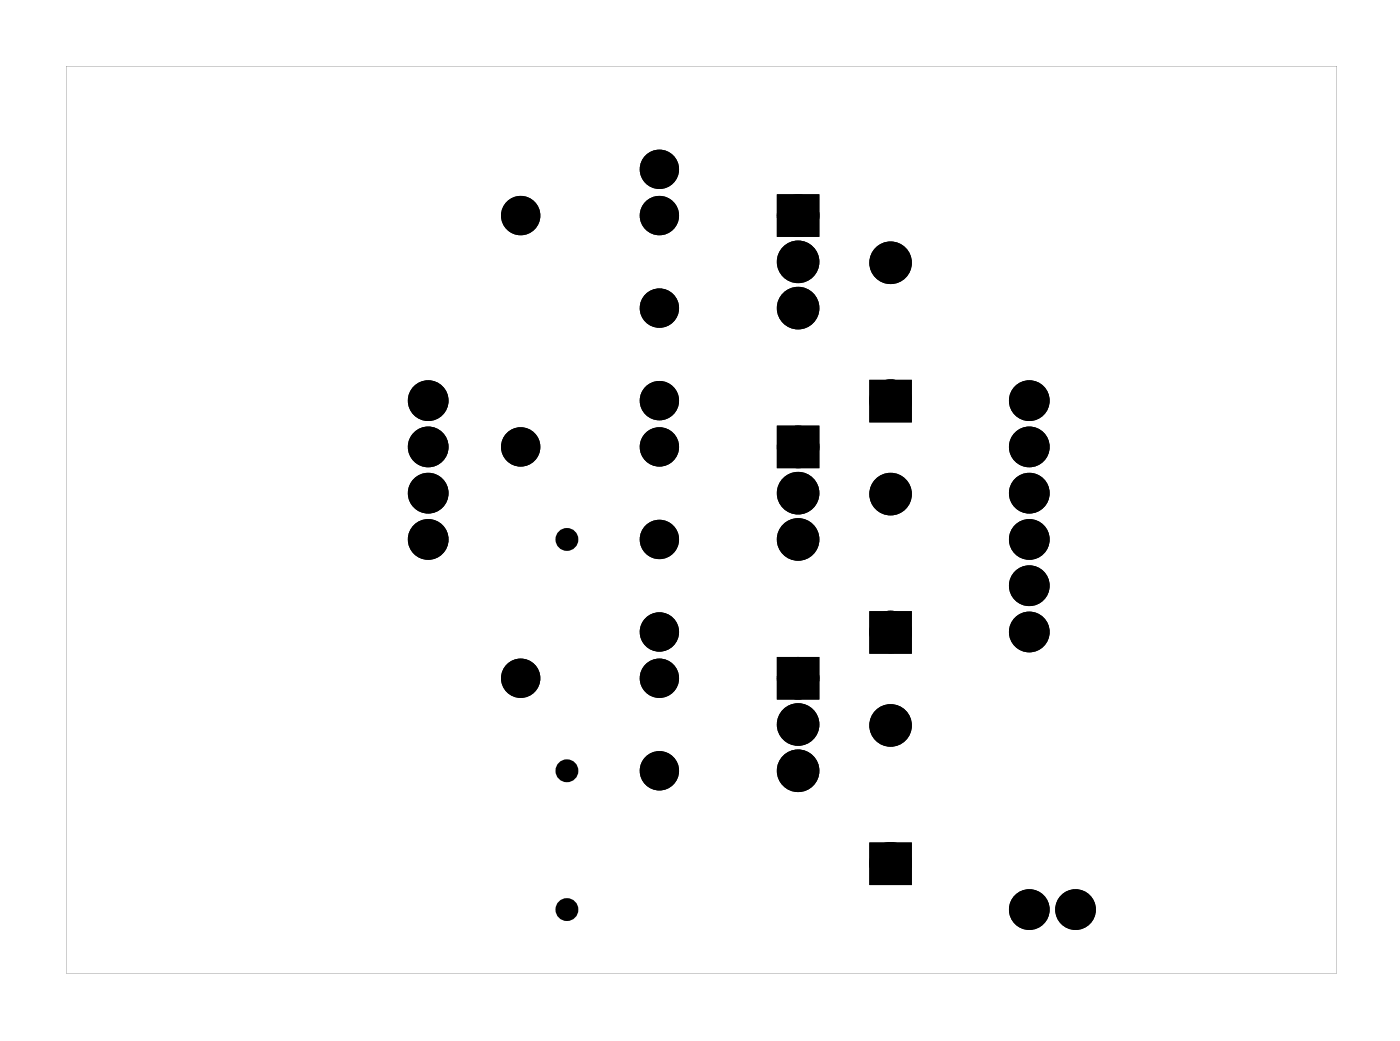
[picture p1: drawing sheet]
<svg xmlns="http://www.w3.org/2000/svg" width="77mm" height="57mm" viewBox="0 0 77 57" stroke-linecap="round" stroke-linejoin="round" font-family="sans-serif">
<g fill="#000">
<path d="M43.1 11h1.5v1.6h-1.5zM43.1 23.7h1.5v1.6h-1.5zM43.1 36.4h1.5v1.6h-1.5zM48.1 21.2h1.6v1.6h-1.6zM48.1 33.9h1.6v1.6h-1.6zM48.1 46.6h1.6v1.6h-1.6z"/>
<path d="M3.6 3.6h69.8v49.8h-69.8zM3.6 3.6v49.8h69.8v-49.8z"/>
</g>
<g fill="none" stroke="#000" stroke-width=".76" stroke-linecap="butt">
<path d="M43.1 11h1.5v1.6h-1.5zM43.1 23.7h1.5v1.6h-1.5zM43.1 36.4h1.5v1.6h-1.5zM48.1 21.2h1.6v1.6h-1.6zM48.1 33.9h1.6v1.6h-1.6zM48.1 46.6h1.6v1.6h-1.6z"/>
<circle cx="28.6" cy="11.8" r=".7"/>
<circle cx="36.2" cy="11.8" r=".7"/>
<circle cx="36.2" cy="16.9" r=".7"/>
<circle cx="36.2" cy="9.3" r=".7"/>
<circle cx="43.8" cy="16.9" r=".79"/>
<circle cx="43.8" cy="14.4" r=".79"/>
<circle cx="43.8" cy="11.8" r=".79"/>
<circle cx="48.9" cy="14.4" r=".79"/>
<circle cx="23.5" cy="27.1" r=".74"/>
<circle cx="23.5" cy="29.6" r=".74"/>
<circle cx="23.5" cy="22" r=".74"/>
<circle cx="23.5" cy="24.5" r=".74"/>
<circle cx="28.6" cy="24.5" r=".7"/>
<circle cx="28.6" cy="37.2" r=".7"/>
<circle cx="36.2" cy="24.5" r=".7"/>
<circle cx="36.2" cy="37.2" r=".7"/>
<circle cx="36.2" cy="29.6" r=".7"/>
<circle cx="36.2" cy="22" r=".7"/>
<circle cx="36.2" cy="34.7" r=".7"/>
<circle cx="43.8" cy="29.6" r=".79"/>
<circle cx="43.8" cy="39.8" r=".79"/>
<circle cx="43.8" cy="27.1" r=".79"/>
<circle cx="43.8" cy="24.5" r=".79"/>
<circle cx="43.8" cy="37.2" r=".79"/>
<circle cx="48.9" cy="22" r=".79"/>
<circle cx="48.9" cy="34.7" r=".79"/>
<circle cx="48.9" cy="39.8" r=".79"/>
<circle cx="48.9" cy="27.1" r=".79"/>
<circle cx="56.5" cy="32.2" r=".74"/>
<circle cx="56.5" cy="34.7" r=".74"/>
<circle cx="56.5" cy="27.1" r=".74"/>
<circle cx="56.5" cy="29.6" r=".74"/>
<circle cx="56.5" cy="22" r=".74"/>
<circle cx="56.5" cy="24.5" r=".74"/>
<circle cx="36.2" cy="42.3" r=".7"/>
<circle cx="43.8" cy="42.3" r=".79"/>
<circle cx="48.9" cy="47.4" r=".79"/>
<circle cx="56.5" cy="49.9" r=".74"/>
<circle cx="59.1" cy="49.9" r=".74"/>
</g>
<g fill="#000">
<circle cx="28.6" cy="11.8" r=".7"/>
<circle cx="36.2" cy="11.8" r=".7"/>
<circle cx="36.2" cy="9.3" r=".7"/>
<circle cx="36.2" cy="16.9" r=".7"/>
<circle cx="43.8" cy="14.4" r=".79"/>
<circle cx="43.8" cy="16.9" r=".79"/>
<circle cx="43.8" cy="11.8" r=".79"/>
<circle cx="48.9" cy="14.4" r=".79"/>
<circle cx="23.5" cy="22" r=".74"/>
<circle cx="23.5" cy="29.6" r=".74"/>
<circle cx="23.5" cy="27.1" r=".74"/>
<circle cx="23.5" cy="24.5" r=".74"/>
<circle cx="28.6" cy="24.5" r=".7"/>
<circle cx="28.6" cy="37.2" r=".7"/>
<circle cx="31.1" cy="29.6" r=".35"/>
<circle cx="36.2" cy="24.5" r=".7"/>
<circle cx="36.2" cy="37.2" r=".7"/>
<circle cx="36.2" cy="29.6" r=".7"/>
<circle cx="36.2" cy="34.7" r=".7"/>
<circle cx="36.2" cy="22" r=".7"/>
<circle cx="43.8" cy="24.5" r=".79"/>
<circle cx="43.8" cy="27.1" r=".79"/>
<circle cx="43.8" cy="39.8" r=".79"/>
<circle cx="43.8" cy="29.6" r=".79"/>
<circle cx="43.8" cy="37.2" r=".79"/>
<circle cx="48.9" cy="22" r=".79"/>
<circle cx="48.9" cy="27.1" r=".79"/>
<circle cx="48.9" cy="39.8" r=".79"/>
<circle cx="48.9" cy="34.7" r=".79"/>
<circle cx="56.5" cy="22" r=".74"/>
<circle cx="56.5" cy="29.6" r=".74"/>
<circle cx="56.5" cy="34.7" r=".74"/>
<circle cx="56.5" cy="32.2" r=".74"/>
<circle cx="56.5" cy="27.1" r=".74"/>
<circle cx="56.5" cy="24.5" r=".74"/>
<circle cx="31.1" cy="49.9" r=".35"/>
<circle cx="31.1" cy="42.3" r=".35"/>
<circle cx="36.2" cy="42.3" r=".7"/>
<circle cx="43.8" cy="42.3" r=".79"/>
<circle cx="48.9" cy="47.4" r=".79"/>
<circle cx="56.5" cy="49.9" r=".74"/>
<circle cx="59.1" cy="49.9" r=".74"/>
</g>
<g fill="none" stroke="#000" stroke-width=".55">
<circle cx="31.1" cy="29.6" r=".35"/>
<circle cx="31.1" cy="42.3" r=".35"/>
<circle cx="31.1" cy="49.9" r=".35"/>
</g>
</svg>
